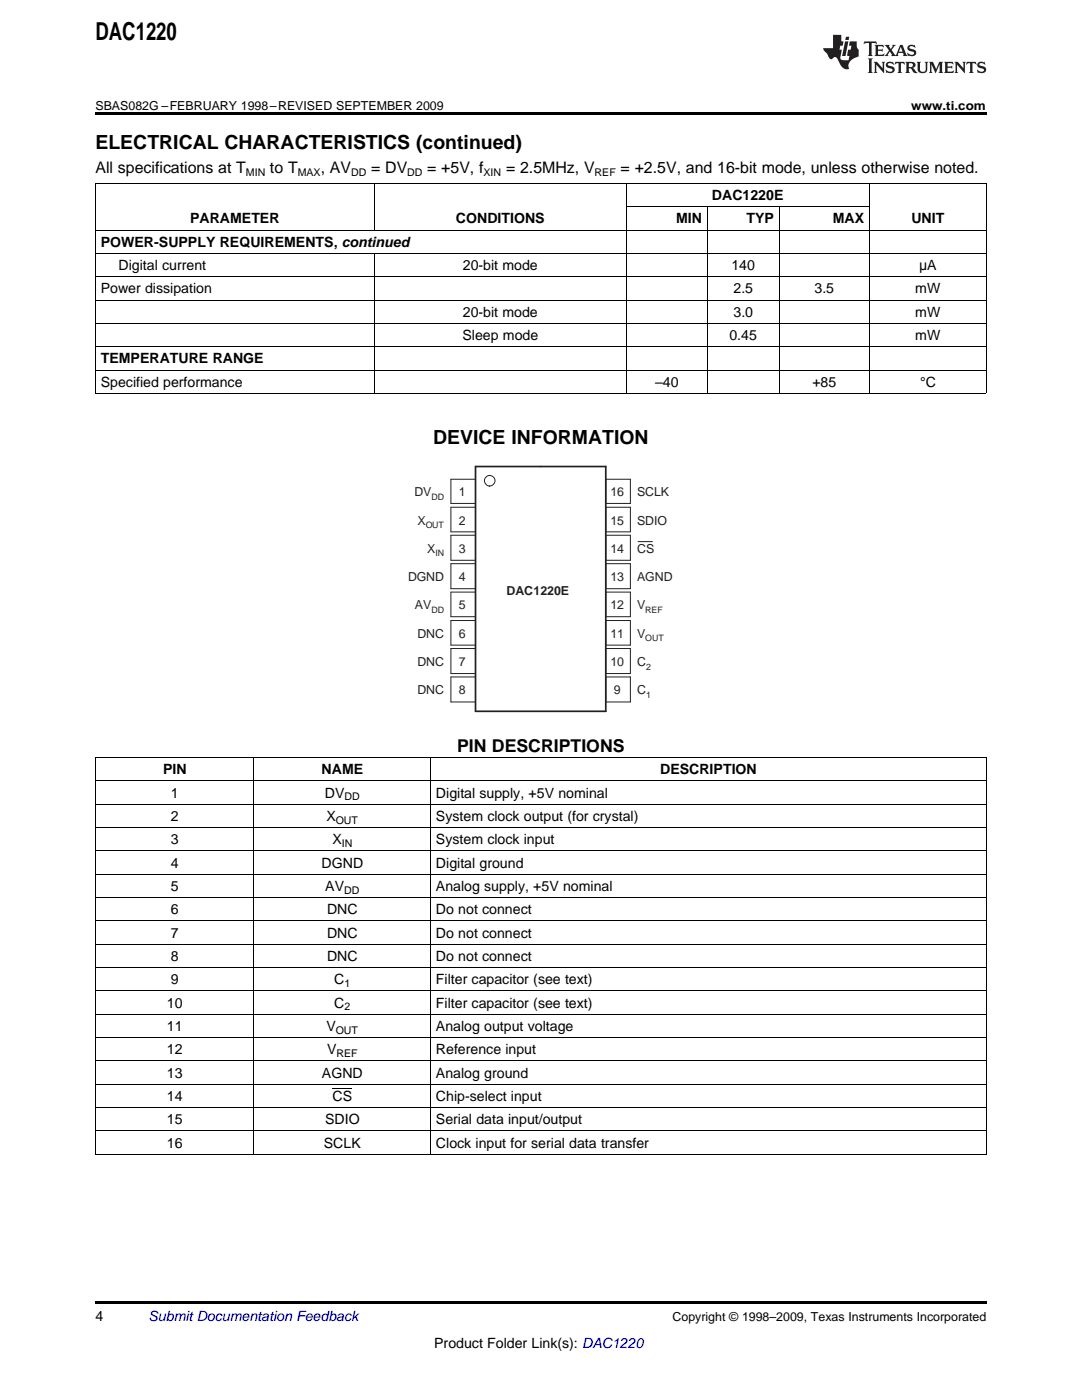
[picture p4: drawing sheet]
<svg xmlns="http://www.w3.org/2000/svg" width="216mm" height="279mm" viewBox="0 0 216 279" stroke-linecap="round" stroke-linejoin="round" font-family="sans-serif">
<defs><g id="words">
<text font-size="4.9" x="19" y="7.9">DAC1220</text>
<g font-size="3.9">
<text x="19" y="29.7">ELECTRICAL CHARACTERISTICS (continued)</text>
<text x="86.4" y="88.7">DEVICE INFORMATION</text>
</g>
<text font-size="3.5" x="91.2" y="150.1">PIN DESCRIPTIONS</text>
<g font-size="3.2">
<text x="19" y="34.4">All specifications at T</text>
<text x="53.9" y="34.4">to T</text>
<text x="64" y="34.4">, AV</text>
<text x="74.1" y="34.4">= DV</text>
<text x="85.2" y="34.4">= +5V, f</text>
<text x="101" y="34.4">= 2.5MHz, V</text>
<text x="123.8" y="34.4">= +2.5V, and 16-bit mode, unless otherwise noted.</text>
</g>
<g font-size="2.8">
<text x="142.1" y="39.9">DAC1220E</text>
<text x="37.9" y="44.6">PARAMETER</text>
<text x="91" y="44.6">CONDITIONS</text>
<text x="134.9" y="44.6">MIN</text>
<text x="148.9" y="44.6">TYP</text>
<text x="166.2" y="44.6">MAX</text>
<text x="181.9" y="44.6">UNIT</text>
<text x="20.1" y="49.2">POWER-SUPPLY REQUIREMENTS, continued</text>
<text x="23.7" y="53.9">Digital current</text>
<text x="92.4" y="53.9">20-bit mode</text>
<text x="145.9" y="53.9">140</text>
<text x="183.4" y="53.9">μA</text>
<text x="20.1" y="58.6">Power dissipation</text>
<text x="146.4" y="58.6">2.5</text>
<text x="162.5" y="58.6">3.5</text>
<text x="182.6" y="58.6">mW</text>
<text x="92.4" y="63.2">20-bit mode</text>
<text x="146.4" y="63.2">3.0</text>
<text x="182.6" y="63.2">mW</text>
<text x="92.3" y="67.9">Sleep mode</text>
<text x="145.6" y="67.9">0.45</text>
<text x="182.6" y="67.9">mW</text>
<text x="20.1" y="72.5">TEMPERATURE RANGE</text>
<text x="20.1" y="77.2">Specified performance</text>
<text x="130.7" y="77.2">–40</text>
<text x="162.1" y="77.2">+85</text>
<text x="183.6" y="77.2">°C</text>
<text x="32.5" y="154.5">PIN</text>
<text x="64.2" y="154.5">NAME</text>
<text x="131.7" y="154.5">DESCRIPTION</text>
<text x="34.1" y="159.2">1</text>
<text x="64.8" y="159.2">DV</text>
<text x="87" y="159.2">Digital supply, +5V nominal</text>
<text x="34.1" y="163.8">2</text>
<text x="65.1" y="163.8">X</text>
<text x="87" y="163.8">System clock output (for crystal)</text>
<text x="34.1" y="168.5">3</text>
<text x="34.1" y="173.1">4</text>
<text x="64.2" y="173.1">DGND</text>
<text x="66.3" y="168.5">X</text>
<text x="87" y="168.5">System clock input</text>
<text x="87" y="173.1">Digital ground</text>
<text x="34.1" y="177.8">5</text>
<text x="64.9" y="177.8">AV</text>
<text x="87" y="177.8">Analog supply, +5V nominal</text>
<text x="34.1" y="182.5">6</text>
<text x="65.3" y="182.5">DNC</text>
<text x="87" y="182.5">Do not connect</text>
<text x="34.1" y="187.1">7</text>
<text x="34.1" y="191.8">8</text>
<text x="65.3" y="187.1">DNC</text>
<text x="65.3" y="191.8">DNC</text>
<text x="87" y="187.1">Do not connect</text>
<text x="87" y="191.8">Do not connect</text>
<text x="34.1" y="196.4">9</text>
<text x="66.7" y="196.4">C</text>
<text x="87" y="196.4">Filter capacitor (see text)</text>
<text x="33.3" y="201.1">10</text>
<text x="66.7" y="201.1">C</text>
<text x="87" y="201.1">Filter capacitor (see text)</text>
<text x="33.3" y="205.7">11</text>
<text x="65.1" y="205.7">V</text>
<text x="87" y="205.7">Analog output voltage</text>
<text x="33.3" y="210.4">12</text>
<text x="33.3" y="215.1">13</text>
<text x="64.2" y="215.1">AGND</text>
<text x="65.3" y="210.4">V</text>
<text x="87" y="210.4">Reference input</text>
<text x="87" y="215.1">Analog ground</text>
<text x="33.3" y="219.7">14</text>
<text x="66.4" y="219.7">CS</text>
<text x="87" y="219.7">Chip-select input</text>
<text x="33.3" y="224.4">15</text>
<text x="64.9" y="224.4">SDIO</text>
<text x="87" y="224.4">Serial data input/output</text>
<text x="33.3" y="229">16</text>
<text x="64.6" y="229">SCLK</text>
<text x="87" y="229">Clock input for serial data transfer</text>
<text x="19" y="263.6">4</text>
<text x="86.6" y="269">Product Folder Link(s): DAC1220</text>
</g>
<text font-size="2.8" fill="#0000c8" x="29.6" y="263.6">Submit Documentation Feedback</text>
<g font-size="2.5">
<text x="19" y="21.9">SBAS082G –FEBRUARY 1998–REVISED SEPTEMBER 2009...................................................................................................................................... www.ti.com</text>
<text x="134.2" y="263.6">Copyright © 1998–2009, Texas Instruments Incorporated</text>
</g>
<g font-size="2.5" fill="#231f20">
<text x="82.7" y="99">DV</text>
<text x="91.6" y="99">1</text>
<text x="121.8" y="99">16</text>
<text x="127.1" y="99">SCLK</text>
<text x="83.3" y="104.7">X</text>
<text x="91.6" y="104.7">2</text>
<text x="121.8" y="104.7">15</text>
<text x="127.1" y="104.7">SDIO</text>
<text x="85.2" y="110.4">X</text>
<text x="91.6" y="110.4">3</text>
<text x="121.8" y="110.4">14</text>
<text x="127.1" y="110.4">CS</text>
<text x="81.4" y="116">DGND</text>
<text x="91.6" y="116">4</text>
<text x="101.1" y="118.8">DAC1220E</text>
<text x="121.8" y="116">13</text>
<text x="127.1" y="116">AGND</text>
<text x="82.8" y="121.6">AV</text>
<text x="91.6" y="121.6">5</text>
<text x="121.8" y="121.6">12</text>
<text x="127.1" y="121.6">V</text>
<text x="83.3" y="127.3">DNC</text>
<text x="91.6" y="127.3">6</text>
<text x="121.8" y="127.3">11</text>
<text x="127.1" y="127.3">V</text>
<text x="83.3" y="133">DNC</text>
<text x="91.6" y="133">7</text>
<text x="121.8" y="133">10</text>
<text x="127.1" y="133">C</text>
<text x="83.3" y="138.6">DNC</text>
<text x="91.6" y="138.6">8</text>
<text x="122.5" y="138.6">9</text>
<text x="127.1" y="138.6">C</text>
</g>
<g font-size="2.1">
<text x="49.1" y="35.1">MIN</text>
<text x="59.4" y="35.1">MAX</text>
<text x="70.1" y="35.1">DD</text>
<text x="81.2" y="35.1">DD</text>
<text x="96.5" y="35.1">XIN</text>
<text x="118.6" y="35.1">REF</text>
<text x="68.8" y="159.7">DD</text>
<text x="67" y="164.4">OUT</text>
<text x="68.2" y="169.1">IN</text>
<text x="68.7" y="178.4">DD</text>
<text x="68.7" y="197">1</text>
<text x="68.7" y="201.6">2</text>
<text x="67" y="206.3">OUT</text>
<text x="67.1" y="211">REF</text>
</g>
<g font-size="1.8" fill="#231f20">
<text x="86.1" y="99.7">DD</text>
<text x="85" y="105.4">OUT</text>
<text x="86.9" y="111.1">IN</text>
<text x="86.1" y="122.3">DD</text>
<text x="128.7" y="122.3">REF</text>
<text x="128.7" y="128">OUT</text>
<text x="128.9" y="133.7">2</text>
<text x="128.9" y="139.3">1</text>
</g>
</g></defs>
<g fill="#231f20">
<path d="M172.5 8.3l-.1 .5 .4-.2h.6v.1v2.1l-.2 .4h.9l-.2-.4v-2.1l.1-.1h.5l.5 .2-.2-.5zM174.5 9l.2 .3v1.5l-.2 .4h1.8l.2-.6a1.04 1.04 0 0 1-1.3 .2v-.7h.6l.3 .2v-.6l-.3 .2h-.6v-.6l.8-.1 .4 .3-.2-.5zM176.5 9l.9 1.1-.9 1.1h.8l-.2-.2 .4-.7 .5 .7-.2 .2h1.5l-.2-.2 .2-.4h.9l.1 .4-.2 .2h1l-.3-.3-.7-1.9h-.5l-.9 2-.8-1 .9-1h-.8l.1 .3-.4 .5-.3-.6 .1-.2zM179.7 9.3l.4 1h-.7zM181.3 9.1a.63 .63 0 0 0-.2 .7 .63 .63 0 0 0 .6 .4l.6 .2 .1 .2a.75 .75 0 0 1-.7 .4 .75 .75 0 0 1-.6-.5l.1 .7 .1-.1a1.11 1.11 0 0 0 1.5-.6 1.13 1.13 0 0 0-1.2-.8l-.1-.4a1.04 1.04 0 0 1 1.2 .2l-.2-.5-.2 .1-.4-.2zM173.2 11.7l.2 .3v2.2l-.2 .4h1l-.3-.4v-2.2l.3-.3zM174.3 12.3l.3 .4v1.5l-.3 .4h.8l-.2-.4v-1.3l1.5 1.7v-1.9l.2-.4h-.7l.2 .4v.9l-1.1-1.3zM177 12.5a.62 .62 0 0 0-.2 .7 .62 .62 0 0 0 .6 .4l.6 .1 .1 .3a.76 .76 0 0 1-.7 .3 .76 .76 0 0 1-.7-.4l.2 .7 .1-.1a1.11 1.11 0 0 0 1.5-.6 1.13 1.13 0 0 0-1.2-.8l-.1-.4a1.04 1.04 0 0 1 1.2 .2l-.2-.6-.2 .1-.5-.1zM178.7 12.3l-.2 .7a.61 .61 0 0 1 .8-.4v1.6l-.2 .4h.9l-.2-.4v-1.6a.63 .63 0 0 1 .7 .4l-.1-.7zM180.6 12.3l.3 .4v1.5l-.3 .4h1l-.2-.2-.1-.8 .6 .2a.76 .76 0 0 0 1.2 .7l-1-1a.58 .58 0 0 0 .6-.5 .58 .58 0 0 0-.5-.6zM181.4 12.7l.1-.1a.45 .45 0 0 1 .5 .1 .45 .45 0 0 1 .1 .5l-.8 .2zM182.9 12.3l.2 .2a2.17 2.17 0 0 0 .3 1.9 .99 .99 0 0 0 1.6-.6v-1.1l.2-.4h-.7l.2 .2a1.92 1.92 0 0 1-.2 1.8 .6 .6 0 0 1-.9-.5v-1.1l.2-.4zM185.4 12.3l.2 .4v1.5l-.2 .4h.7l-.2-.4v-1.4l.8 1.8 .8-1.8v1.4l-.2 .4h.9l-.2-.4v-1.5l.2-.4h-.8l-.6 1.5-.6-1.5zM188.4 12.3l.2 .4v1.5l-.2 .4h1.8l.1-.6a1.04 1.04 0 0 1-1.2 .2v-.7h.5l.4 .2v-.6l-.4 .2h-.5v-.7h.8l.3 .3-.1-.6zM190.5 12.3l.2 .4v1.5l-.2 .4h.7l-.2-.4v-1.3l1.5 1.7v-1.9l.2-.4h-.7l.2 .4v.9l-1.1-1.3zM192.9 12.3l-.1 .7a.61 .61 0 0 1 .7-.4l.1 1.6-.3 .4h1l-.3-.4 .1-1.6a.63 .63 0 0 1 .7 .4l-.1-.7zM195.2 12.5a.62 .62 0 0 0-.2 .7 .62 .62 0 0 0 .6 .4l.6 .1 .1 .3a.76 .76 0 0 1-.7 .3 .76 .76 0 0 1-.6-.4l.1 .7 .1-.1a1.11 1.11 0 0 0 1.6-.6 1.13 1.13 0 0 0-1.3-.8l-.1-.4a1.04 1.04 0 0 1 1.2 .2l-.1-.6-.2 .1-.5-.1z"/>
<path d="M166.2 7v2.6h-1.9v.4l.8 .9a.91 .91 0 0 0 1 .9 .56 .56 0 0 1 .5-.4 .56 .56 0 0 1 .5 .3l.4 .8a1.53 1.53 0 0 0 1.9 1.2 1.54 1.54 0 0 1 1-2.1l.9-.3v-1.4a1.52 1.52 0 0 1-.4-1.6h-1.3l-.2 .8h.5l-.2 .8h-.5l-.1 1v.2l.4 .1-.2 .8a1.93 1.93 0 0 1-1.6-.2l.3-1.9h-.5l.2-.8h.4l.2-.8h-.4v-1.3zM168.6 8.3l-.6 2.9h.7l.6-2.9zM168.8 7.3l-.1 .7h.6l.2-.7z"/>
</g>
<path d="M94.9 93.1h26v48.9h-26z" fill="none" stroke="#231f20" stroke-width=".34"/>
<g fill="none" stroke="#231f20" stroke-width=".2">
<path d="M90 95.6h4.9v4.9h-4.9zM120.9 95.6h4.9v4.9h-4.9zM90 101.2h4.9v4.9h-4.9zM90 106.8h4.9v5h-4.9zM90 112.5h4.9v5h-4.9zM90 118.2h4.9v4.9h-4.9zM120.9 101.2h4.9v4.9h-4.9zM120.9 106.8h4.9v5h-4.9zM120.9 112.5h4.9v5h-4.9zM120.9 118.2h4.9v4.9h-4.9zM127.3 108.1h2.9M90 123.8h4.9v4.9h-4.9z"/>
<path d="M90 129.4h4.9v5h-4.9zM90 135.1h4.9v5h-4.9zM120.9 123.8h4.9v4.9h-4.9zM120.9 129.4h4.9v5h-4.9zM120.9 135.1h4.9v5h-4.9z"/>
<circle cx="97.7" cy="95.9" r="1.05"/>
</g>
<path d="M19 22.5h177.8v.5h-177.8zM19 259.7h177.8v.5h-177.8z" fill="#000"/>
<g fill="none" stroke="#000" stroke-width=".2">
<path d="M19 36.6h177.8M19.1 36.5v42M74.7 36.5v9.4M124.9 36.5v42M173.4 36.5v42M196.8 36.5v42M19 59.9h177.8M19 55.2h177.8M19 50.6h177.8M19 45.9h177.8M74.7 50.5v28M125 41.3h48.5"/>
<path d="M141.1 41.2v37.3M155.5 41.2v37.3M19 78.5h177.8M19 73.9h177.8M19 69.2h177.8M19 64.5h177.8M19 155.8h177.8M19 151.2h177.8M19.1 151.1v79.2M50.7 151.1v79.2M85.9 151.1v79.2M196.8 151.1v79.2"/>
<path d="M19 179.1h177.8M19 174.5h177.8M19 169.8h177.8M19 165.2h177.8M19 160.5h177.8M19 197.7h177.8M19 193.1h177.8M19 188.4h177.8M19 183.8h177.8M19 216.4h177.8M19 211.7h177.8M19 207.1h177.8"/>
<path d="M19 202.4h177.8M66.4 217.2h3.9M19 230.3h177.8M19 225.7h177.8M19 221h177.8"/>
</g>
<use href="#words"/>
</svg>
